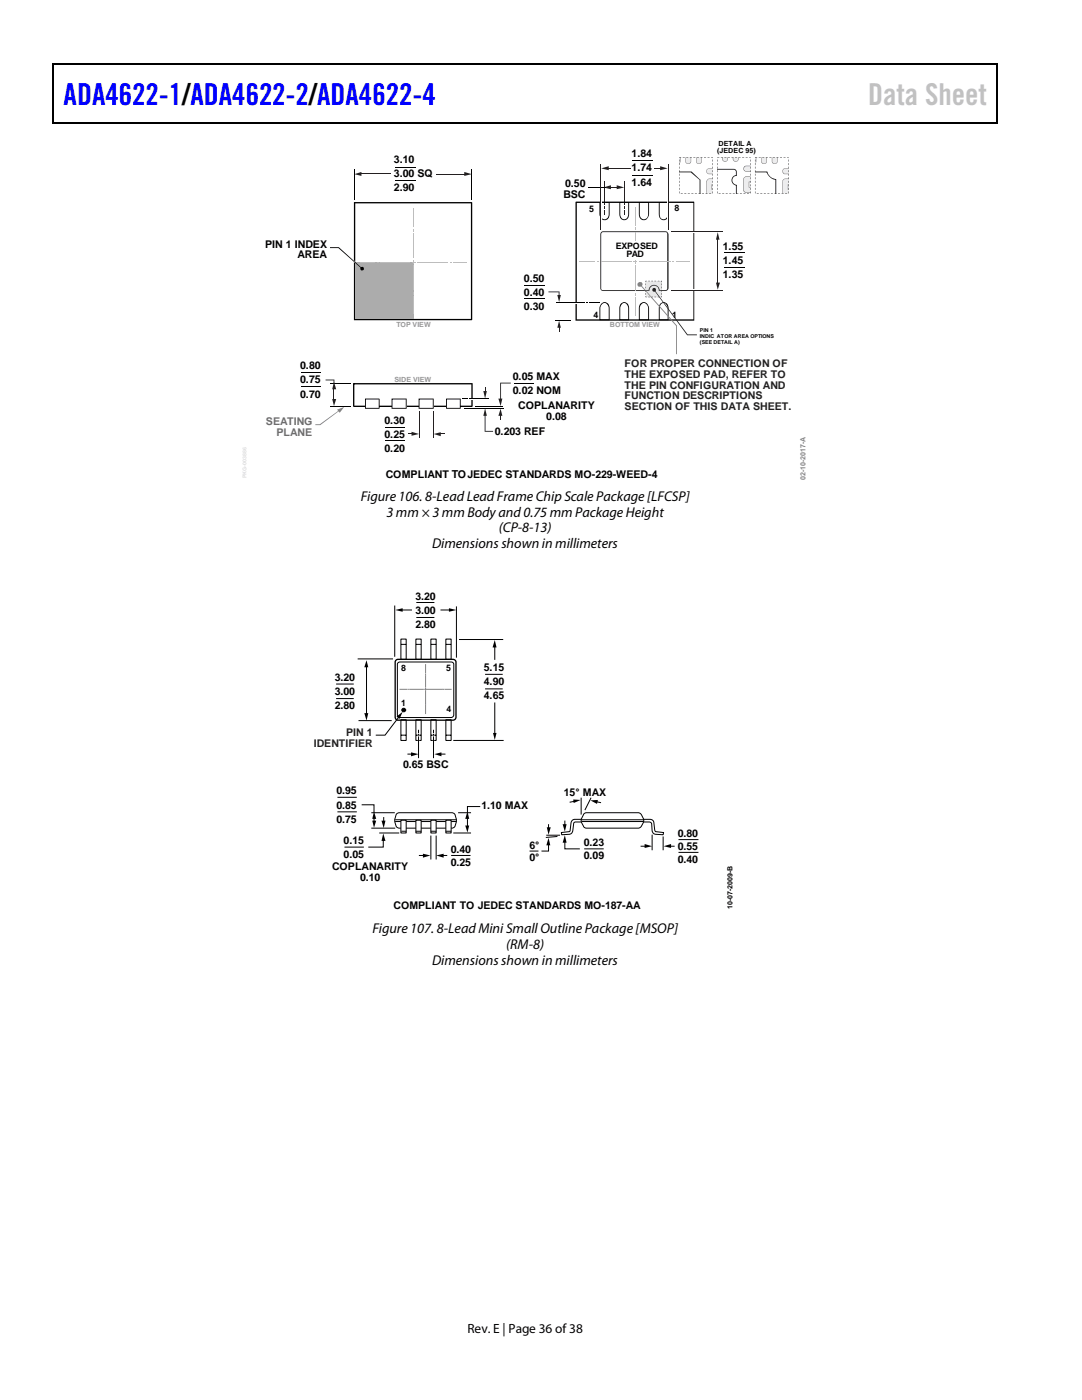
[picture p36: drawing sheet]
<svg xmlns="http://www.w3.org/2000/svg" width="216mm" height="279mm" viewBox="0 0 216 279" stroke-linecap="round" stroke-linejoin="round" font-family="sans-serif">
<defs><g id="words">
<text font-size="6" fill="#00f" x="12.7" y="20.9">ADA4622-1/ADA4622-2/ADA4622-4</text>
<text font-size="6" fill="#c1c1c1" x="173.2" y="20.9">Data Sheet</text>
<g font-size="2.8">
<text x="72" y="99.9">Figure 106. 8-Lead Lead Frame Chip Scale Package [LFCSP]</text>
<text x="77.1" y="103.1">3 mm × 3 mm Body and 0.75 mm Package Height</text>
<text x="99.5" y="106.3">(CP-8-13)</text>
<text x="86.2" y="109.4">Dimensions shown in millimeters</text>
<text x="74.3" y="186.1">Figure 107. 8-Lead Mini Small Outline Package [MSOP]</text>
<text x="101" y="189.3">(RM-8)</text>
<text x="86.2" y="192.5">Dimensions shown in millimeters</text>
</g>
<text font-size="2.7" x="93.3" y="266">Rev. E | Page 36 of38</text>
<g font-size="2.1">
<text x="78.6" y="32.6">3.10</text>
<text x="78.6" y="35.4">3.00 SQ</text>
<text x="126" y="31.4">1.84</text>
<text x="126" y="34.2">1.74</text>
<text x="78.6" y="38.2">2.90</text>
<text x="112.4" y="39.4">BSC</text>
<text x="112.8" y="37.3">0.50</text>
<text x="126" y="37.1">1.64</text>
<text x="52.9" y="49.5">PIN 1 INDEX</text>
<text x="59.3" y="51.6">AREA</text>
<text x="144.2" y="49.9">1.55</text>
<text x="144.2" y="52.7">1.45</text>
<text x="104.6" y="56.3">0.50</text>
<text x="104.6" y="59.1">0.40</text>
<text x="144.2" y="55.5">1.35</text>
<text x="104.6" y="61.9">0.30</text>
<text x="59.9" y="73.7">0.80</text>
<text x="59.9" y="76.5">0.75</text>
<text x="102.3" y="75.9">0.05 MAX</text>
<text x="59.9" y="79.3">0.70</text>
<text x="102.3" y="78.7">0.02 NOM</text>
<text x="103.4" y="81.7">COPLANARITY</text>
<text x="109" y="83.8">0.08</text>
<text x="76.7" y="84.5">0.30</text>
<text x="76.7" y="87.3">0.25</text>
<text x="98.7" y="86.8">0.203 REF</text>
<text x="76.7" y="90.2">0.20</text>
<text x="77" y="95.4">COMPLIANT TOJEDEC STANDARDS MO-229-WEED-4</text>
<text x="82.9" y="119.7">3.20</text>
<text x="82.9" y="122.5">3.00</text>
<text x="82.9" y="125.3">2.80</text>
<text x="66.8" y="135.9">3.20</text>
<text x="96.6" y="136.8">4.90</text>
<text x="96.6" y="133.9">5.15</text>
<text x="66.8" y="138.7">3.00</text>
<text x="66.8" y="141.5">2.80</text>
<text x="96.6" y="139.6">4.65</text>
<text x="80.4" y="153.3">0.65 BSC</text>
<text x="67.1" y="161.4">0.85</text>
<text x="67.1" y="158.5">0.95</text>
<text x="96.1" y="161.5">1.10 MAX</text>
<text x="112.5" y="158.8">15° MAX</text>
<text x="67.1" y="164.2">0.75</text>
<text x="135.2" y="167.1">0.80</text>
<text x="66.3" y="173.7">COPLANARITY</text>
<text x="68.6" y="171.3">0.05</text>
<text x="68.6" y="168.5">0.15</text>
<text x="89.9" y="170.2">0.40</text>
<text x="89.9" y="172.7">0.25</text>
<text x="105.6" y="171.9">0°</text>
<text x="105.6" y="169.4">6°</text>
<text x="116.5" y="168.9">0.23</text>
<text x="116.5" y="171.4">0.09</text>
<text x="135.2" y="172.2">0.40</text>
<text x="135.2" y="169.6">0.55</text>
<text x="71.8" y="175.8">0.10</text>
<text x="78.5" y="181.4">COMPLIANT TO JEDEC STANDARDS MO-187-AA</text>
</g>
<g font-size="2.1" fill="#231f20">
<text x="124.6" y="73.3">FOR PROPER CONNECTION OF</text>
<text x="124.6" y="75.5">THE EXPOSED PAD, REFER TO</text>
<text x="124.6" y="77.6">THE PIN CONFIGURATION AND</text>
<text x="124.6" y="79.7">FUNCTION DESCRIPTIONS</text>
<text x="124.6" y="81.8">SECTION OF THIS DATA SHEET.</text>
</g>
<g font-size="2.1" fill="#6d6d6d">
<text x="53.1" y="84.8">SEATING</text>
<text x="55.1" y="86.9">PLANE</text>
</g>
<g font-size="2.1" fill="#231f1f">
<text x="62.6" y="149.1">IDENTIFIER</text>
<text x="69" y="147">PIN 1</text>
</g>
<g font-size="1.8">
<text x="117.5" y="42.2">5</text>
<text x="134.6" y="42.1">8</text>
<text x="122.9" y="49.8">EXPOSED</text>
<text x="125" y="51.4">PAD</text>
<text x="118.4" y="63.4">4</text>
<text x="134.1" y="63.4">1</text>
<text x="80" y="133.9">8</text>
<text x="89" y="133.9">5</text>
<text x="80" y="141">1</text>
<text x="89.1" y="142.1">4</text>
</g>
<g font-size="1.4">
<text x="143.4" y="29.2">DETAIL A</text>
<text x="143.1" y="30.6">(JEDEC 95)</text>
<text x="146.1" y="181.4" transform="rotate(-90 146.1 181.4)">10-07-2009-B</text>
</g>
<g font-size="1.4" fill="#989898">
<text x="79.1" y="65.3">TOP VIEW</text>
<text x="121.7" y="65.3">BOTTOM VIEW</text>
</g>
<text font-size="1.4" fill="#959595" x="78.7" y="76.1">SIDE VIEW</text>
<text font-size="1.4" fill="#838383" x="160.7" y="95.8" transform="rotate(-90 160.7 95.8)">02-10-2017-A</text>
<g font-size="1.1">
<text x="139.6" y="66.2">PIN 1</text>
<text x="139.7" y="67.5">INDIC ATOR AREA OPTIONS</text>
<text x="139.7" y="68.7">(SEE DETAIL A)</text>
</g>
</g></defs>
<g fill="#000">
<path d="M10.5 12.7h.3v1h-.3zM10.5 12.7h.3v.3h-.3zM133.3 12.7h.3v.3h-.3zM198.8 12.7h.2v1h-.2zM198.8 12.7h.2v.3h-.2zM10.5 24.4h.3v.2h-.3zM133.1 24.4h.2v.2h-.2zM198.8 24.4h.2v.2h-.2zM119.6 40.3h2v2.4a1.04 1.04 0 0 1-1 1.2 1.04 1.04 0 0 1-1-1.2v-2.3h.2v2.3a.86 .86 0 0 0 .8 1.1 .86 .86 0 0 0 .9-1.1v-2.2h-1.8zM123.6 40.3h1.9v2.4a1 1 0 0 1-.9 1.2 1 1 0 0 1-1-1.2v-2.3h.2v2.3a.83 .83 0 0 0 .8 1.1 .83 .83 0 0 0 .8-1.1v-2.2h-1.7zM127.5 40.3h2v2.4a1.04 1.04 0 0 1-1 1.2 1.04 1.04 0 0 1-1-1.2v-2.3h.2v2.3a.86 .86 0 0 0 .8 1.1 .86 .86 0 0 0 .8-1.1v-2.2h-1.7zM131.5 40.3h1.9v2.4a1 1 0 0 1-1 1.2 1 1 0 0 1-.9-1.2v-2.3h.1v2.3a.83 .83 0 0 0 .8 1.1 .83 .83 0 0 0 .8-1.1v-2.2h-1.7z"/>
<path d="M70.5 76.5h23.7l.1 4.6-23.8 .1-.1-4.7h.2v.2l.1-.2v4.5h23.4v-4.3h-23.5v-.2zM70.6 40.3l23.6 .1-.1 23.5h-23.4v-.2h.2l-.2-.1h23.3v-23h-23.1v23.1l-.3 .2zM120 60.6a.98 .98 0 0 1 1.1-.2 .98 .98 0 0 1 .5 1.1v2.4h-1.9v-.2h1.8v-2.2a.81 .81 0 0 0-.5-.9 .81 .81 0 0 0-1 .2l-.2 .5v2.5l-.2 .1v-2.4zM123.9 60.6a.98 .98 0 0 1 1.1-.2 .98 .98 0 0 1 .5 1.1v2.4h-1.8v-.2h1.7v-2.2a.77 .77 0 0 0-.4-.9 .77 .77 0 0 0-1 .2l-.2 .5v2.5l-.2 .1v-2.4zM127.7 60.6a1.03 1.03 0 0 1 1.3-.2 1.03 1.03 0 0 1 .5 1.1v2.4h-1.9v-.2h1.7v-2.2a.81 .81 0 0 0-.4-.9 .81 .81 0 0 0-1 .2l-.2 .5v2.5l-.2 .1v-2.4zM131.7 60.6a.98 .98 0 0 1 1.2-.2 .98 .98 0 0 1 .5 1.1v2.4h-1.9v-.2h1.7v-2.2a.81 .81 0 0 0-.4-.9 .81 .81 0 0 0-1 .2l-.2 .7v2.3l-.1 .1v-2.4z"/>
</g>
<path d="M10.7 13.7v10.7M10.8 12.8h122.5M133.6 12.8h65.2M198.9 13.7v10.7M10.8 24.5h188" fill="none" stroke="#000" stroke-width=".25"/>
<path d="M72.9 79.6h2.8v1.9h-2.8z" fill="#fff"/>
<path d="M72.8 79.5h2.9v2l-2.9 .1v-2h.2v1.8h2.6v-1.7h-2.7z" fill="#000"/>
<path d="M89.1 79.6h2.7v1.9h-2.7z" fill="#fff"/>
<path d="M89 79.5h2.9v2.1h-2.9v-2h.2v1.8h2.6v-1.7h-2.7z" fill="#000"/>
<path d="M83.6 79.6h2.8v1.9h-2.8z" fill="#fff"/>
<path d="M83.5 79.5h3v2.1h-3v-2h.2v1.8h2.7v-1.7h-2.8z" fill="#000"/>
<path d="M78.2 79.6h2.9v1.9h-2.9z" fill="#fff"/>
<path d="M78.1 79.5h3v2.1h-3v-2h.2v1.8h2.7v-1.7h-2.8z" fill="#000"/>
<path d="M76.9 85.3h4M76.9 87.9h4" fill="none" stroke="#000" stroke-width=".2"/>
<path d="M83.6 82v5.3M86.4 82v5.3" fill="none" stroke="#231f20" stroke-width=".2"/>
<g fill="#231f20">
<path d="M81.4 86.5h1.1v.2h-1.1z"/>
<path d="M82.1 86.2l1.5 .4-1.5 .4z"/>
<path d="M87.6 86.5h1.1v.2h-1.1z"/>
<path d="M86.5 86.6l1.5-.3v.8z"/>
</g>
<path d="M70.5 51.9l.6 .4-.2 .2-.5-.3z" fill="#fff"/>
<path d="M70.9 52.2h11.6v11.4h-11.6z" fill="#acacac"/>
<g fill="#000">
<path d="M65.8 49.3h1.8l4.7 4.3-.1 .1-4.7-4.2h-1.7z"/>
<circle cx="72.3" cy="53.6" r=".37"/>
</g>
<path d="M70.7 33.8v6.1M94.1 33.8v6.1" fill="none" stroke="#000" stroke-width=".2"/>
<path d="M87.1 34.8h5.9" fill="none" stroke="#231f20" stroke-width=".2"/>
<path d="M92.6 34.3l1.5 .5-1.5 .3z" fill="#231f20"/>
<path d="M71.8 34.7h6.2" fill="none" stroke="#231f20" stroke-width=".2"/>
<g fill="#231f20">
<path d="M70.7 34.8l1.4-.5v.8z"/>
<path d="M130.7 33.5h1.4v.2h-1.4z"/>
<path d="M131.7 33.2l1.5 .4-1.5 .4z"/>
</g>
<path d="M121.1 33.6h4.7" fill="none" stroke="#231f20" stroke-width=".2"/>
<path d="M120 33.6l1.5-.4v.8z" fill="#231f20"/>
<path d="M126.2 32h4.1M126.2 34.9h4.1M144.5 50.5h4M144.5 53.4h4M60.1 74.2h3.9M60.1 77.2h3.9M65.8 76.5h4.1M65.8 81.1h4.1" fill="none" stroke="#000" stroke-width=".2"/>
<path d="M65 75.7h1.7v.8h-.1v-.6h-1.6z" fill="#231f20"/>
<path d="M66.6 77.3v2.7" fill="none" stroke="#231f20" stroke-width=".2"/>
<g fill="#231f20">
<path d="M66.6 76.2l.5 1.5h-.8z"/>
<path d="M66.3 79.6h.8l-.5 1.4z"/>
</g>
<path d="M92.5 81.5h7.9M94.8 81.1h5.6" fill="none" stroke="#000" stroke-width=".2"/>
<g fill="#231f20">
<path d="M96.7 77.3h.2v1.1h-.2z"/>
<path d="M96.4 78h.7l-.3 1.5z"/>
<path d="M96.7 82.7h.2v3.3h1.5v.2h-1.7z"/>
<path d="M96.8 81.5l.3 1.5h-.7z"/>
<path d="M99.8 82.6h.2v1.2h-.2z"/>
<path d="M99.9 81.6l.3 1.4h-.8z"/>
<path d="M99.8 76.4h2.1v.1h-1.9v3.3h-.2z"/>
<path d="M99.4 79.5h.8l-.3 1.5z"/>
</g>
<path d="M102.5 76.5h3.9M110.9 63.9h3" fill="none" stroke="#000" stroke-width=".2"/>
<g fill="#231f20">
<path d="M111.5 65.1h.1v1.1h-.1z"/>
<path d="M111.6 64l.3 1.4h-.7z"/>
</g>
<g fill="#fff">
<path d="M114.7 59.5h.4v.3h-.4z"/>
<path d="M120.5 40h.3v.7h-.3z"/>
</g>
<g fill="#231f20">
<path d="M120.6 41.2h.2v.4h-.2z"/>
<path d="M120.6 41.8h.2v1h-.2z"/>
</g>
<path d="M120.7 36.3v4.6" fill="none" stroke="#231f20" stroke-width=".2"/>
<path d="M124.5 40h.2v.7h-.2z" fill="#fff"/>
<g fill="#231f20">
<path d="M124.5 41.2h.1v.4h-.1z"/>
<path d="M124.5 41.8h.1v1h-.1z"/>
</g>
<path d="M124.6 36.3v4.6M143.2 47.5v9.3" fill="none" stroke="#231f20" stroke-width=".2"/>
<g fill="#231f20">
<path d="M142.9 56.4h.8l-.5 1.4z"/>
<path d="M143.2 46.3l.4 1.5h-.7z"/>
<path d="M121.6 37.3h1.8v.2h-1.8z"/>
<path d="M123.1 37l1.5 .4-1.5 .4z"/>
<path d="M120.4 37.4l1.5-.4v.8z"/>
</g>
<path d="M117.4 37.4h3.4" fill="none" stroke="#000" stroke-width=".2"/>
<path d="M93.9 79.5h.6v.2h-.6z" fill="#fff"/>
<path d="M114.8 40.3l23.6-.1v.3h-23.3v23.2h23.3v-23.3l.1-.2v23.8h-23.7zM92.3 79.5h.6v.1h-.6zM93.1 79.5h.3v.1h-.3z" fill="#000"/>
<path d="M93.7 79.5h3.8" fill="none" stroke="#000" stroke-width=".2"/>
<path d="M120.1 46.2h12.7a.66 .66 0 0 1 .6 .6v10.7l-.3 .5-1.6 .1v-.2h1.5l.1-.4v-10.7l-.1-.4-12.7-.1-.3 .2v11.3l9.5 .2a1.03 1.03 0 0 1 1.1-1.2 1.03 1.03 0 0 1 .9 1.3v-.1a1.02 1.02 0 0 0-1-1 1.02 1.02 0 0 0-1 1.1h-9.2l-.4-.3-.1-11z" fill="#231f20"/>
<g fill="#bbbdbf">
<path d="M82.5 51.9l.1 .8z"/>
<path d="M82.1 52.2l.8 .1z"/>
</g>
<path d="M83.3 52.3h6.1" fill="none" stroke="#bbbdbf" stroke-width=".2"/>
<path d="M89.7 52.2l.4 .1z" fill="#bbbdbf"/>
<path d="M75.9 52.3h5.9M90.5 52.3h2.7" fill="none" stroke="#bbbdbf" stroke-width=".2"/>
<path d="M75.2 52.2l.4 .1z" fill="#bbbdbf"/>
<path d="M71.9 52.3h2.9" fill="none" stroke="#bbbdbf" stroke-width=".2"/>
<path d="M82.5 58.3l.1 .5z" fill="#bbbdbf"/>
<path d="M82.5 59.1v3.6M82.5 53v4.9" fill="none" stroke="#bbbdbf" stroke-width=".2"/>
<path d="M82.5 45.7l.1 .5z" fill="#bbbdbf"/>
<path d="M82.5 46.5v5M82.5 41.6v3.8" fill="none" stroke="#bbbdbf" stroke-width=".2"/>
<g fill="#bbbdbf">
<path d="M126.7 51.8l.1 .8z"/>
<path d="M126.3 52.2h.8z"/>
</g>
<path d="M127.6 52.2h6.2" fill="none" stroke="#bbbdbf" stroke-width=".2"/>
<path d="M134.2 52.2h.4z" fill="#bbbdbf"/>
<path d="M120 52.2h6M135 52.2h2.7" fill="none" stroke="#bbbdbf" stroke-width=".2"/>
<path d="M119.2 52.2h.3z" fill="#bbbdbf"/>
<path d="M115.7 52.2h3" fill="none" stroke="#bbbdbf" stroke-width=".2"/>
<path d="M126.7 58.4l.1 .6z" fill="#bbbdbf"/>
<path d="M126.7 59.3v3.7" fill="none" stroke="#bbbdbf" stroke-width=".2"/>
<path d="M126.7 54.4l.1 .3z" fill="#bbbdbf"/>
<path d="M126.7 53v5.1" fill="none" stroke="#bbbdbf" stroke-width=".2"/>
<g fill="#bbbdbf">
<path d="M126.7 45.4l.1 .5z"/>
<path d="M126.7 46.2l.1 1.8z"/>
</g>
<path d="M126.7 41.3v3.7" fill="none" stroke="#bbbdbf" stroke-width=".2"/>
<path d="M78.8 33.3h4.1M78.8 36h4.1" fill="none" stroke="#000" stroke-width=".2"/>
<g fill="#848484">
<path d="M127.7 56.7l7.4 8.3-.1 5.7-.1-5.6-7.2-8.3z"/>
<circle cx="127.7" cy="56.7" r=".51"/>
</g>
<path d="M137.9 57.8h.7v.3h-.7z" fill="#fff"/>
<path d="M133.9 58h10.3" fill="none" stroke="#231f20" stroke-width=".2"/>
<path d="M137.9 46.2h.7v.2h-.7z" fill="#fff"/>
<path d="M133.9 46.2h10.3" fill="none" stroke="#231f20" stroke-width=".2"/>
<path d="M119.7 40h.3v3.9h-.3z" fill="#fff"/>
<path d="M119.9 32.7v13.2" fill="none" stroke="#231f20" stroke-width=".2"/>
<path d="M133.1 40h.3v3.8h-.3z" fill="#fff"/>
<path d="M133.3 32.7v13.2" fill="none" stroke="#231f20" stroke-width=".2"/>
<path d="M104.7 57h4M104.7 59.7h4" fill="none" stroke="#000" stroke-width=".2"/>
<g fill="#231f20">
<path d="M109.4 58.2h2.2v.9h-.1v-.8h-2.1z"/>
<path d="M111.2 58.9h.7l-.3 1.4z"/>
</g>
<path d="M114.6 60.3h.8v.3h-.8z" fill="#fff"/>
<path d="M110.9 60.4h5.7M117.5 60.4h2.1" fill="none" stroke="#000" stroke-width=".2"/>
<path d="M116.9 60.3h.3v.2h-.3z" fill="#000"/>
<g fill="#808285">
<path d="M62.9 84.7h.9l3.9-2.9 .1 .1-3.9 2.9h-1z"/>
<path d="M67.3 81.8l1.4-.6-.9 1.2z"/>
</g>
<path d="M129 58.1l1 1.2h2.1v-1.2h-.6a1.1 1.1 0 0 0-1.3-1.1l-.5 .5-.2 .6zM128.9 56.1v1.8h.5a1.11 1.11 0 0 1 1.1-1.1 1.11 1.11 0 0 1 1.1 1.1h.5v-1.8z" fill="#e8e8e9"/>
<path d="M128.9 57.9h.5a1.11 1.11 0 0 1 1.1-1.1 1.11 1.11 0 0 1 1.1 1.1h.5v.2h-.6a1.1 1.1 0 0 0-1.3-1.1l-.5 .5-.2 .6h-.5z" fill="#585657"/>
<path d="M128.9 58.2l1 1.1h-1z" fill="#e8e8e9"/>
<path d="M128.9 57.9l1.1 1.4h-.1l-1-1.1z" fill="#979798"/>
<g fill="#231f20">
<path d="M128.8 59.1h.1l.2 .2h-.3z"/>
<path d="M131.8 59.3l.3-.2v.2z"/>
<path d="M131.8 56.1l.3-.1v.3z"/>
<path d="M128.8 56l.3 .1-.3 .2z"/>
<path d="M130.5 57.9l.1-.1 6.6 8.9h1.9v.2h-2z"/>
<path d="M131.2 59.3h.4zM130.6 59.2l.3 .1zM130 59.2l.3 .1zM129.3 59.2l.4 .1z"/>
<path d="M132 56.6l.1 .3zM132 57.2l.1 .3zM132 57.9l.1 .4v-.5zM132 58.5l.1 .4v-.5z"/>
<path d="M129.3 56l.4 .1zM130 56l.3 .1zM130.6 56l.3 .1zM131.2 56.1h.4z"/>
<path d="M128.8 58.5l.1 .4v-.5zM128.8 57.9l.1 .4v-.5zM128.8 57.2l.1 .3zM128.8 56.6l.1 .3z"/>
<circle cx="130.5" cy="57.8" r=".38"/>
</g>
<path d="M156.4 33.8l1-.1v1h-.8a.54 .54 0 0 1-.2-.9z" fill="#ededee"/>
<path d="M156.3 33.7l1.1-.1-.8 .1a.51 .51 0 0 0-.4 .5 .51 .51 0 0 0 .4 .5h.8l-.8 .1a.61 .61 0 0 1-.5-.5 .61 .61 0 0 1 .2-.6z" fill="#6a6768"/>
<path d="M154.1 31.4h1v.8a.49 .49 0 0 1-.5 .4 .49 .49 0 0 1-.5-.4z" fill="#ededee"/>
<path d="M154 31.4l.1 .8a.49 .49 0 0 0 .5 .4 .49 .49 0 0 0 .5-.4v-.8l.1 .8a.58 .58 0 0 1-.6 .5 .58 .58 0 0 1-.6-.5z" fill="#6a6768"/>
<path d="M152 31.4h.9v.8a.49 .49 0 0 1-.4 .4 .49 .49 0 0 1-.5-.4z" fill="#ededee"/>
<path d="M151.9 31.4l.1 .8a.49 .49 0 0 0 .5 .4 .49 .49 0 0 0 .4-.4v-.8l.1 .8a.58 .58 0 0 1-.5 .5 .58 .58 0 0 1-.6-.5z" fill="#6a6768"/>
<path d="M150.7 31.4v1.1z" fill="#ededee"/>
<path d="M150.8 31.4l.1 .8-.2 .4z" fill="#6a6768"/>
<path d="M156.3 35.9l.2-.1 .9-.1v1.1h-.2v1.1h.2v.7h-1.1l-.1-.1z" fill="#ededee"/>
<path d="M157.2 36.8v1.1h.2v-1.1zM156.3 35.8l-.2 .4 .1 2.4 .1-2.7 1.1-.3z" fill="#6a6768"/>
<g fill="#231f20">
<path d="M150.7 34.2h2.4a2.07 2.07 0 0 0 1.8 1.6v2.9h-.2l.1-2.9a1.83 1.83 0 0 1-1.9-1.5l.1 .1h-2.3z"/>
<path d="M150.6 31.4l.1 .2 .4-.1zM150.6 31.8l.1 .5zM150.6 32.5l.1 .5zM150.6 33.3l.1 .4zM150.6 34l.1 .4zM150.6 34.7l.1 .4zM150.6 35.4l.1 .4zM150.6 36.1l.1 .4zM150.6 36.8l.1 .4zM150.6 37.5l.1 .4zM150.6 38.2l.1 .4zM151 38.6h.4zM151.7 38.6h.4zM152.4 38.6h.5zM153.1 38.6h.5zM153.8 38.6h.5zM154.5 38.6h.5zM155.2 38.6h.5zM156 38.6h.4zM156.7 38.6h.4zM157.3 38.2l.1 .4zM157.3 37.5l.1 .4zM157.3 36.8l.1 .4zM157.3 36.1l.1 .4zM157.3 35.4l.1 .4zM157.3 34.7l.1 .4zM157.3 34l.1 .4zM157.3 33.3l.1 .4zM157.3 32.5l.1 .5zM157.3 31.8l.1 .5zM157 31.4l.4 .2v-.2zM156.3 31.4l.4 .1zM155.6 31.4l.4 .1zM154.9 31.4l.4 .1zM154.2 31.4l.4 .1zM153.5 31.4l.4 .1zM152.8 31.4l.4 .1zM152.1 31.4l.4 .1zM151.4 31.4l.4 .1z"/>
</g>
<path d="M141.1 33.9l.3-.2h.8v1h-.8a.52 .52 0 0 1-.3-.8z" fill="#ededee"/>
<path d="M141 33.9l.4-.3h.8l-.8 .1a.49 .49 0 0 0-.4 .5 .49 .49 0 0 0 .4 .5h.8l-.8 .1a.59 .59 0 0 1-.4-.9z" fill="#6a6768"/>
<path d="M139 31.4h.9v.8a.49 .49 0 0 1-.4 .4 .49 .49 0 0 1-.5-.4z" fill="#ededee"/>
<path d="M138.9 31.4l.1 .8a.49 .49 0 0 0 .5 .4 .49 .49 0 0 0 .4-.4v-.8l.1 .8a.58 .58 0 0 1-.5 .5 .58 .58 0 0 1-.6-.5z" fill="#6a6768"/>
<path d="M136.9 31.4h.9v.8a.49 .49 0 0 1-.5 .4 .49 .49 0 0 1-.4-.4z" fill="#ededee"/>
<path d="M136.8 31.4l.1 .8a.49 .49 0 0 0 .4 .4 .49 .49 0 0 0 .5-.4v-.8l.1 .8a.58 .58 0 0 1-.6 .5 .58 .58 0 0 1-.5-.5z" fill="#6a6768"/>
<path d="M135.5 31.4h.2v.8l-.2 .3z" fill="#ededee"/>
<path d="M135.7 31.4l.1 .8-.3 .4 .2-.4z" fill="#6a6768"/>
<path d="M141.2 35.9l.3-.2h.7v1.1h-.2v1.1h.2v.7h-1.1l-.1-2.2z" fill="#ededee"/>
<path d="M142 36.8v1.1h.2v-1.1zM141.2 35.8l-.3 .6 .1 2.2 .1-2.5 .2-.3 .9-.2z" fill="#6a6768"/>
<g fill="#231f20">
<path d="M135.5 34.2h2.5l1.8 1.6v2.9h-.2v-2.8l-1.8-1.5h-2.3z"/>
<path d="M143.1 33.7h3.3a.6 .6 0 0 1 .6 .6v.7a.98 .98 0 0 0-.9 1 .98 .98 0 0 0 .9 1v1.7h-.2l.1-1.7a.98 .98 0 0 1-.9-1.4 .7 .7 0 0 1 .9-.6l-.1-.9-.2-.2h-3.5z"/>
<path d="M135.5 31.4v.2l.5-.2zM135.5 31.8v.5zM135.5 32.5v.5zM135.5 33.3v.4zM135.5 34v.4zM135.5 34.7v.4zM135.5 35.4v.4zM135.5 36.1v.4zM135.5 36.8v.4zM135.5 37.5v.4zM135.5 38.2v.4zM135.8 38.6h.4zM136.5 38.6h.4zM137.2 38.6h.4zM137.9 38.6h.5zM138.6 38.6h.5zM139.3 38.6h.5zM140 38.6h.5zM140.7 38.6h.5zM141.4 38.6h.5zM142.2 38.2v.4zM142.2 37.5v.4zM142.2 36.8v.4zM142.2 36.1v.4zM142.2 35.4v.4zM142.2 34.7v.4zM142.2 34v.4zM142.2 33.3v.4zM142.2 32.5v.5zM142.2 31.8v.5zM141.9 31.4l.3 .2v-.1zM141.2 31.4h.4zM140.5 31.4h.4zM139.8 31.4h.4zM139.1 31.4h.4zM138.4 31.4h.4zM137.6 31.4h.5zM136.9 31.4h.5zM136.2 31.4h.5z"/>
</g>
<path d="M148.6 33.2h1.2v.9h-.9a.48 .48 0 0 1-.5-.3 .48 .48 0 0 1 .2-.6z" fill="#ececec"/>
<path d="M148.5 33.3l.4-.2h.9l-.9 .1a.49 .49 0 0 0-.5 .5 .49 .49 0 0 0 .5 .4h.9l-.9 .1a.58 .58 0 0 1-.5-.3 .58 .58 0 0 1 .1-.6z" fill="#535051"/>
<path d="M146.3 31.4h1v.4a.49 .49 0 0 1-.5 .4 .49 .49 0 0 1-.5-.4z" fill="#ececec"/>
<path d="M146.2 31.4l.1 .4a.49 .49 0 0 0 .5 .4 .49 .49 0 0 0 .5-.4v-.4a.58 .58 0 0 1-.3 .9 .58 .58 0 0 1-.8-.5z" fill="#535051"/>
<path d="M144.2 31.4h1v.4a.49 .49 0 0 1-.5 .4 .49 .49 0 0 1-.5-.4z" fill="#ececec"/>
<path d="M144.1 31.4l.1 .4a.49 .49 0 0 0 .5 .4 .49 .49 0 0 0 .5-.4v-.4a.58 .58 0 0 1-.3 .9 .58 .58 0 0 1-.8-.5z" fill="#535051"/>
<path d="M148.5 35.5l.5-.2h.8v1h-.4v1.1h.4v1h-1l-.3-.3z" fill="#ececec"/>
<path d="M149.4 36.3v1.1h.4l-.3-.1v-1h.3zM148.4 35.5l-.1 2.4a.48 .48 0 0 0 .7 .6l.8-.1h-1l-.3-.3v-2.5l.3-.3 1-.1h-1.1z" fill="#535051"/>
<path d="M143.1 31.4v.2l.5-.2zM143.1 31.8v.5zM143.1 32.5v.5zM143.1 33.3v.4zM143.1 34v.4zM143.1 34.7v.4zM143.1 35.4v.4zM143.1 36.1v.4zM143.1 36.8v.4zM143.1 37.5v.4zM143.1 38.2v.4zM143.4 38.6h.4zM144.1 38.6h.4zM144.8 38.6h.5zM145.5 38.6h.5zM146.2 38.6h.5zM146.9 38.6h.5zM147.6 38.6h.5zM148.3 38.6h.5zM149.1 38.6h.4zM149.7 38.2l.1 .4zM149.7 37.5l.1 .4zM149.7 36.8l.1 .4zM149.7 36.1l.1 .4zM149.7 35.4l.1 .4zM149.7 34.7l.1 .4zM149.7 34l.1 .4zM149.7 33.3l.1 .4zM149.7 32.5l.1 .5zM149.7 31.8l.1 .5zM149.5 31.4l.3 .2v-.2zM148.8 31.4h.4zM148.1 31.4h.4zM147.4 31.4h.4zM146.7 31.4h.4zM146 31.4h.4zM145.3 31.4h.4zM144.5 31.4h.5zM143.8 31.4h.5z" fill="#231f20"/>
<g fill="none" stroke="#000" stroke-width=".2">
<path d="M67.1 139.4h3.5M67.1 136.5h3.5M71.5 131.5h6.8M73.1 132.9v9.7M78.8 120.9v10.1M79.4 132.3l.4-.2h10.2l.5 .2v10.6l-.5 .3-10.4-.1-.3-.4zM80 127.5h1.1v4.1h-1.1zM80.1 121.7h2M80.1 128.6h.9M83 127.5h1v4.1h-1zM83.1 123.2h3.6M83.1 120.2h3.6"/>
<path d="M83.1 128.6h.9M86 127.5h1v4.1h-1zM86.1 128.6h.8M88 121.7h1.8M89 127.5h1v4.1h-1zM89.1 128.6h.8M91.1 121.1v10M91.7 127.6h8.6M96.8 137.5h3.5M96.8 134.6h3.5M98.7 128.9v2.7M71.6 143.8h6.5"/>
<path d="M79.6 143l-2.8 3.7h-1.8M80 143.6h1.1v4.2h-1.1zM80.1 146.7h.9M81.4 150.5h.9M83 143.6h1v4.2h-1zM83.1 146.7h.9M83.5 147.1v4.1M83.5 145.7v.5M83.5 146.5v.2M86 143.6h1v4.2h-1zM86.1 146.7h.8M86.5 146.5v.2"/>
<path d="M86.5 147.1v4.1M86.5 145.7v.5M87.8 150.5h1M89 143.6h1v4.2h-1zM89.1 146.7h.8M90.5 147.8h9.9M98.7 140.3v6.2M74.2 165.3h4.6M74.2 162.2h4.5M75.8 166.2h3.8M78.9 164h12M78.9 163.6h12"/>
<path d="M79.2 162.4l.4-.2h10.6a1.29 1.29 0 0 1 .9 1.3l-.1 .6a1.16 1.16 0 0 1-.8 1.2h-10.6a1.44 1.44 0 0 1-.8-1.8zM90 170.7h3.9M90.5 166.2h3.4M91.5 162.2h2.4M105.8 169.8h1.5M116.1 163.6h12.3M116.1 164h12.3M116.6 162.4l.4-.2h10.6a1.81 1.81 0 0 1 .8 1.9l-.2 .4a1.03 1.03 0 0 1-.8 .8h-10.4a1.74 1.74 0 0 1-1-1.8zM116.7 169.4h3.7M130.1 166.7v2.9M132.3 167v2.6M135.5 170.1h3.8"/>
<path d="M135.5 167.6h3.8"/>
<circle cx="80.6" cy="141.7" r=".38"/>
</g>
<path d="M79.1 131.7l11.3-.1 .5 .3 .1 11.2a.6 .6 0 0 1-.6 .6l-11.3-.1-.2-.5v-11z" fill="none" stroke="#000" stroke-width=".26"/>
<g fill="#000">
<path d="M73.1 131.8l.4 1.4h-.8zM78.9 121.7l1.4-.3v.7zM89.6 121.4l1.5 .3-1.5 .4zM98.7 127.7l.4 1.5h-.8zM72.7 142.3h.8l-.4 1.5zM79.1 143l1.2-.9-.6 1.4zM82 150.1l1.5 .4-1.5 .4zM86.7 150.5l1.4-.4v.8zM98.4 146.3h.7l-.4 1.4z"/>
<circle cx="80.6" cy="141.7" r=".38"/>
</g>
<g fill="none" stroke="#808285" stroke-width=".2">
<path d="M79.8 137.6h1.3M81.4 137.6h.1M81.8 137.6h2.7M84.7 137.6h.4M84.9 132.6v1.7M84.9 134.9v2.2M84.9 134.6v.2M84.9 137.9v2.3M84.9 137.4v.3M85.3 137.6h3M88.4 137.6h.1M88.8 137.6h1.2"/>
<path d="M84.9 140.7v1.7M84.9 140.4v.2"/>
</g>
<path d="M83.5 146.5v1.6M86.5 146.5v1.6" fill="none" stroke="#fff" stroke-width=".26"/>
<path d="M86 163.7h1v2.5h-1z" fill="#fff" stroke="#000" stroke-width=".2"/>
<path d="M86.1 165.9h.8" fill="none" stroke="#000" stroke-width=".2"/>
<path d="M83 163.7h1v2.5h-1z" fill="#fff" stroke="#000" stroke-width=".2"/>
<path d="M83.1 165.9h.9" fill="none" stroke="#000" stroke-width=".2"/>
<path d="M80 163.7h1v2.5h-1z" fill="#fff" stroke="#000" stroke-width=".2"/>
<path d="M80.2 165.9h.8" fill="none" stroke="#000" stroke-width=".2"/>
<path d="M89 163.7h1v2.5h-1z" fill="#fff" stroke="#000" stroke-width=".2"/>
<g fill="none" stroke="#000" stroke-width=".2">
<path d="M67.3 159.1h3.9M114.6 159.9l-.8 .2M116 159.3v3.2M117.9 159.3l-1.1 2.3M119 160l.8 .2M67.3 162h3.9M68.7 169.1h3.9M72.2 160.6h2.4v1.6M74.6 163.2v.8M76.5 167.6v1.5h-3M76.6 163.2v.8M83.7 170.7h1"/>
<path d="M86 166.9v4.5M87 166.9v4.5M88.3 170.7h.8M89.1 165.9h.8M93.3 163.2v1.8M95.8 161h-2.5v1.2M109.1 166.7h2.6M109.5 168.4v1.4h-1.5M109.5 164.5v.9M111.1 166.9l-2.1 .2M112.7 167.9v1.5h3M112.7 163.9v.8"/>
<path d="M116 163.5h-1.3a.77 .77 0 0 0-.8 .7l-.2 1.7-1.7 .3 .1 .4 1.4-.1a.77 .77 0 0 0 .8-.7l.2-1.6 .4-.2h1M127.9 168.9h1M128.5 163.5h1.2a.72 .72 0 0 1 .8 .7l.3 1.7 1.6 .3-.1 .4-1.4-.1a.77 .77 0 0 1-.8-.7l-.2-1.6-.4-.2h-1M133.6 168.9h.9"/>
</g>
<g fill="#000">
<path d="M117.8 159.7l1.5-.1-.2 .8zM74.3 163.8h.8l-.5 1.4zM74.6 161.9l.5 1.5h-.8zM76.1 163.8h.8l-.3 1.5zM76.5 166.3l.4 1.5h-.8zM84.4 170.4l1.5 .3-1.5 .5zM87 170.7l1.5-.3v.8zM92.8 164.7h.8l-.3 1.5zM93.3 161.9l.3 1.5h-.8zM109.1 165.1h.8l-.4 1.5zM109.5 167.2l.3 1.5h-.8zM112.3 164.5h.8l-.4 1.5z"/>
<path d="M112.7 166.7l.4 1.5h-.8zM114.4 159.6h1.5l-1.4 .7zM128.6 168.4l1.5 .5-1.5 .3zM132.4 168.9l1.5-.5v.8z"/>
</g>
<use href="#words"/>
</svg>
